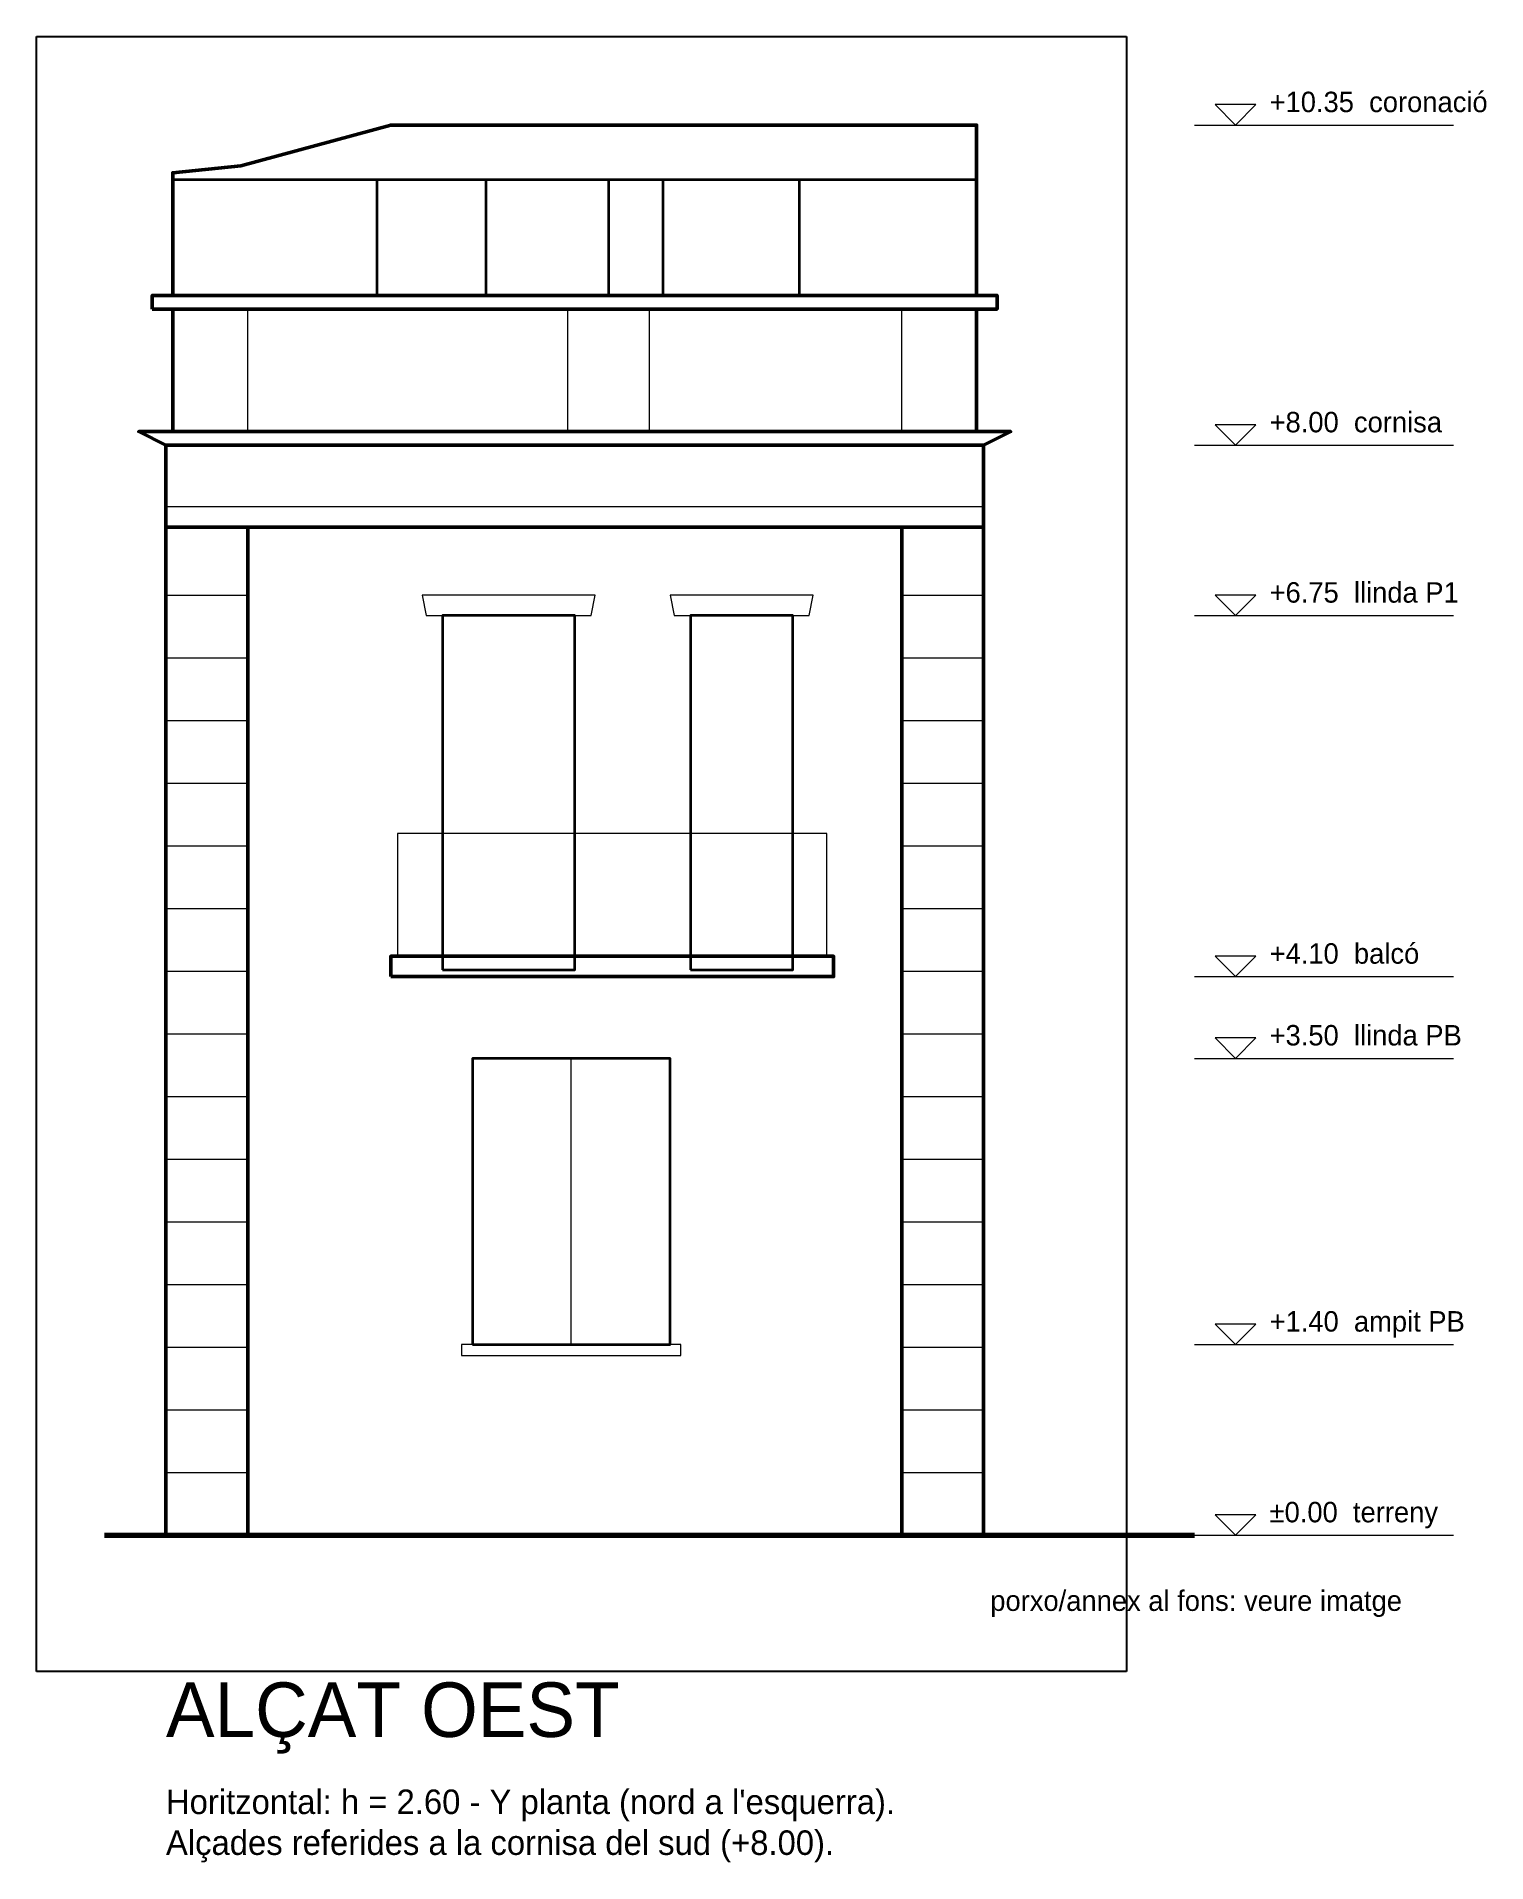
# Model space of a CAD drawing. Header units: metres. Extents: x -31 to 25.7, y -59.6 to -3.4.
# Drawn here: x -31 to -20.36, y -24.4 to -11 of the extents above; entities that cross this region are included whole.
import ezdxf
from ezdxf.enums import TextEntityAlignment as Align

# ---------------------------------------------------------------- set-up
doc = ezdxf.new("R2010")
doc.units = ezdxf.units.M
for name, color, linetype, lineweight in [('A-ALCAT-APROX', 6, 'Continuous', 18), ('A-ALCAT-CONTORN', 7, 'Continuous', 50), ('A-ALCAT-COTES', 1, 'Continuous', 18), ('A-ALCAT-JUNTES', 8, 'Continuous', 9), ('A-ALCAT-MOTLLURES', 3, 'Continuous', 18), ('A-ALCAT-OBERTURES', 4, 'Continuous', 35), ('A-ALCAT-TERRENY', 7, 'Continuous', 70), ('A-ALCAT-TEXT', 7, 'Continuous', 18)]:
    doc.layers.add(name, color=color, linetype=linetype, lineweight=lineweight)
doc.layers.add('A-ALCAT-REF-IMATGE', color=8, linetype='Continuous', plot=False)
picture_1 = doc.add_image_def('image2.png', size_in_pixel=(800, 1200))

msp = doc.modelspace()

# ---------------------------------------------------------------- linework, layer by layer
at = {"layer": 'A-ALCAT-CONTORN'}
for p, q in [((-29.45, -22), (-29.45, -14.6)), ((-24.65, -22), (-24.65, -14.6))]:
    msp.add_line(p, q, dxfattribs=at)
for points in [[(-30, -12.9), (-30, -12), (-29.5, -11.95), (-28.4, -11.65), (-24.1, -11.65), (-24.1, -12.9)], [(-30.05, -14), (-30.25, -13.9), (-23.85, -13.9), (-24.05, -14)]]:
    msp.add_lwpolyline(points, dxfattribs=at)
for points in [[(-30.15, -13), (-23.95, -13), (-23.95, -12.9), (-30.15, -12.9)], [(-30, -13.9), (-24.1, -13.9), (-24.1, -13), (-30, -13)], [(-30.05, -14.6), (-24.05, -14.6), (-24.05, -14), (-30.05, -14)], [(-30.05, -22), (-29.45, -22), (-29.45, -14.6), (-30.05, -14.6)], [(-24.65, -22), (-24.05, -22), (-24.05, -14.6), (-24.65, -14.6)], [(-28.4, -17.9), (-25.15, -17.9), (-25.15, -17.75), (-28.4, -17.75)]]:
    msp.add_lwpolyline(points, close=True, dxfattribs=at)
at = {"layer": 'A-ALCAT-COTES'}
for p, q in [((-22.5, -11.65), (-20.6, -11.65)), ((-22.5, -14), (-20.6, -14)), ((-22.5, -15.25), (-20.6, -15.25)), ((-22.5, -17.9), (-20.6, -17.9)), ((-22.5, -18.5), (-20.6, -18.5)), ((-22.5, -20.6), (-20.6, -20.6)), ((-22.5, -22), (-20.6, -22))]:
    msp.add_line(p, q, dxfattribs=at)
for points in [[(-22.2, -11.65), (-22.05, -11.5), (-22.35, -11.5)], [(-22.2, -14), (-22.05, -13.85), (-22.35, -13.85)], [(-22.2, -15.25), (-22.05, -15.1), (-22.35, -15.1)], [(-22.2, -17.9), (-22.05, -17.75), (-22.35, -17.75)], [(-22.2, -18.5), (-22.05, -18.35), (-22.35, -18.35)], [(-22.2, -20.6), (-22.05, -20.45), (-22.35, -20.45)], [(-22.2, -22), (-22.05, -21.85), (-22.35, -21.85)]]:
    msp.add_lwpolyline(points, close=True, dxfattribs=at)
at = {"layer": 'A-ALCAT-JUNTES'}
for p, q in [((-30.05, -15.1), (-29.45, -15.1)), ((-24.65, -15.1), (-24.05, -15.1)), ((-30.05, -15.56), (-29.45, -15.56)), ((-24.65, -15.56), (-24.05, -15.56)), ((-30.05, -16.02), (-29.45, -16.02)), ((-24.65, -16.02), (-24.05, -16.02)), ((-30.05, -16.48), (-29.45, -16.48)), ((-24.65, -16.48), (-24.05, -16.48)), ((-30.05, -16.94), (-29.45, -16.94)), ((-24.65, -16.94), (-24.05, -16.94)), ((-30.05, -17.4), (-29.45, -17.4)), ((-24.65, -17.4), (-24.05, -17.4)), ((-30.05, -17.86), (-29.45, -17.86)), ((-24.65, -17.86), (-24.05, -17.86)), ((-30.05, -18.32), (-29.45, -18.32)), ((-24.65, -18.32), (-24.05, -18.32)), ((-30.05, -18.78), (-29.45, -18.78)), ((-24.65, -18.78), (-24.05, -18.78)), ((-30.05, -19.24), (-29.45, -19.24)), ((-24.65, -19.24), (-24.05, -19.24)), ((-30.05, -19.7), (-29.45, -19.7)), ((-24.65, -19.7), (-24.05, -19.7)), ((-30.05, -20.16), (-29.45, -20.16)), ((-24.65, -20.16), (-24.05, -20.16)), ((-30.05, -20.62), (-29.45, -20.62)), ((-24.65, -20.62), (-24.05, -20.62)), ((-30.05, -21.08), (-29.45, -21.08)), ((-24.65, -21.08), (-24.05, -21.08)), ((-30.05, -21.54), (-29.45, -21.54)), ((-24.65, -21.54), (-24.05, -21.54))]:
    msp.add_line(p, q, dxfattribs=at)
at = {"layer": 'A-ALCAT-MOTLLURES'}
for p, q in [((-29.45, -13.9), (-29.45, -13)), ((-27.1, -13.9), (-27.1, -13)), ((-26.5, -13.9), (-26.5, -13)), ((-24.65, -13.9), (-24.65, -13)), ((-30.05, -14.45), (-24.05, -14.45)), ((-27.075, -20.6), (-27.075, -18.5))]:
    msp.add_line(p, q, dxfattribs=at)
for points in [[(-28.14, -15.25), (-26.93, -15.25), (-26.9, -15.1), (-28.17, -15.1)], [(-26.32, -15.25), (-25.33, -15.25), (-25.3, -15.1), (-26.35, -15.1)], [(-28.35, -17.75), (-25.2, -17.75), (-25.2, -16.85), (-28.35, -16.85)], [(-27.88, -20.68), (-26.27, -20.68), (-26.27, -20.6), (-27.88, -20.6)]]:
    msp.add_lwpolyline(points, close=True, dxfattribs=at)
at = {"layer": 'A-ALCAT-OBERTURES'}
for p, q in [((-30, -12.05), (-24.1, -12.05)), ((-28.5, -12.9), (-28.5, -12.05)), ((-27.7, -12.9), (-27.7, -12.05)), ((-26.8, -12.9), (-26.8, -12.05)), ((-26.4, -12.9), (-26.4, -12.05)), ((-25.4, -12.9), (-25.4, -12.05))]:
    msp.add_line(p, q, dxfattribs=at)
for points in [[(-28.02, -17.85), (-27.05, -17.85), (-27.05, -15.25), (-28.02, -15.25)], [(-26.2, -17.85), (-25.45, -17.85), (-25.45, -15.25), (-26.2, -15.25)], [(-27.8, -20.6), (-26.35, -20.6), (-26.35, -18.5), (-27.8, -18.5)]]:
    msp.add_lwpolyline(points, close=True, dxfattribs=at)
at = {"layer": 'A-ALCAT-TERRENY'}
msp.add_line((-30.5, -22), (-22.5, -22), dxfattribs=at)

# ---------------------------------------------------------------- texts
at = {"layer": 'A-ALCAT-APROX'}
msp.add_text('porxo/annex al fons: veure imatge', height=0.15, dxfattribs=at).set_placement((-24, -22.6), align=Align.BOTTOM_LEFT)
at = {"layer": 'A-ALCAT-COTES'}
for s, p in [('+10.35  coronació', (-21.95, -11.6)), ('+8.00  cornisa', (-21.95, -13.95)), ('+6.75  llinda P1', (-21.95, -15.2)), ('+4.10  balcó', (-21.95, -17.85)), ('+3.50  llinda PB', (-21.95, -18.45)), ('+1.40  ampit PB', (-21.95, -20.55)), ('±0.00  terreny', (-21.95, -21.95))]:
    msp.add_text(s, height=0.15, dxfattribs=at).set_placement(p, align=Align.BOTTOM_LEFT)
at = {"layer": 'A-ALCAT-TEXT'}
for s, height, p in [('ALÇAT OEST', 0.4, (-30.05, -23.6)), ("Horitzontal: h = 2.60 - Y planta (nord a l'esquerra).", 0.18, (-30.05, -24.1)), ('Alçades referides a la cornisa del sud (+8.00).', 0.18, (-30.05, -24.4))]:
    msp.add_text(s, height=height, dxfattribs=at).set_placement(p, align=Align.BOTTOM_LEFT)

# ---------------------------------------------------------------- pictures from other files: only their frames are drawn
at = {"layer": 'A-ALCAT-REF-IMATGE'}
image = msp.add_image(picture_1, insert=(-31, -23), size_in_units=(8, 12), dxfattribs=at)

doc.saveas('drawing.dxf')
